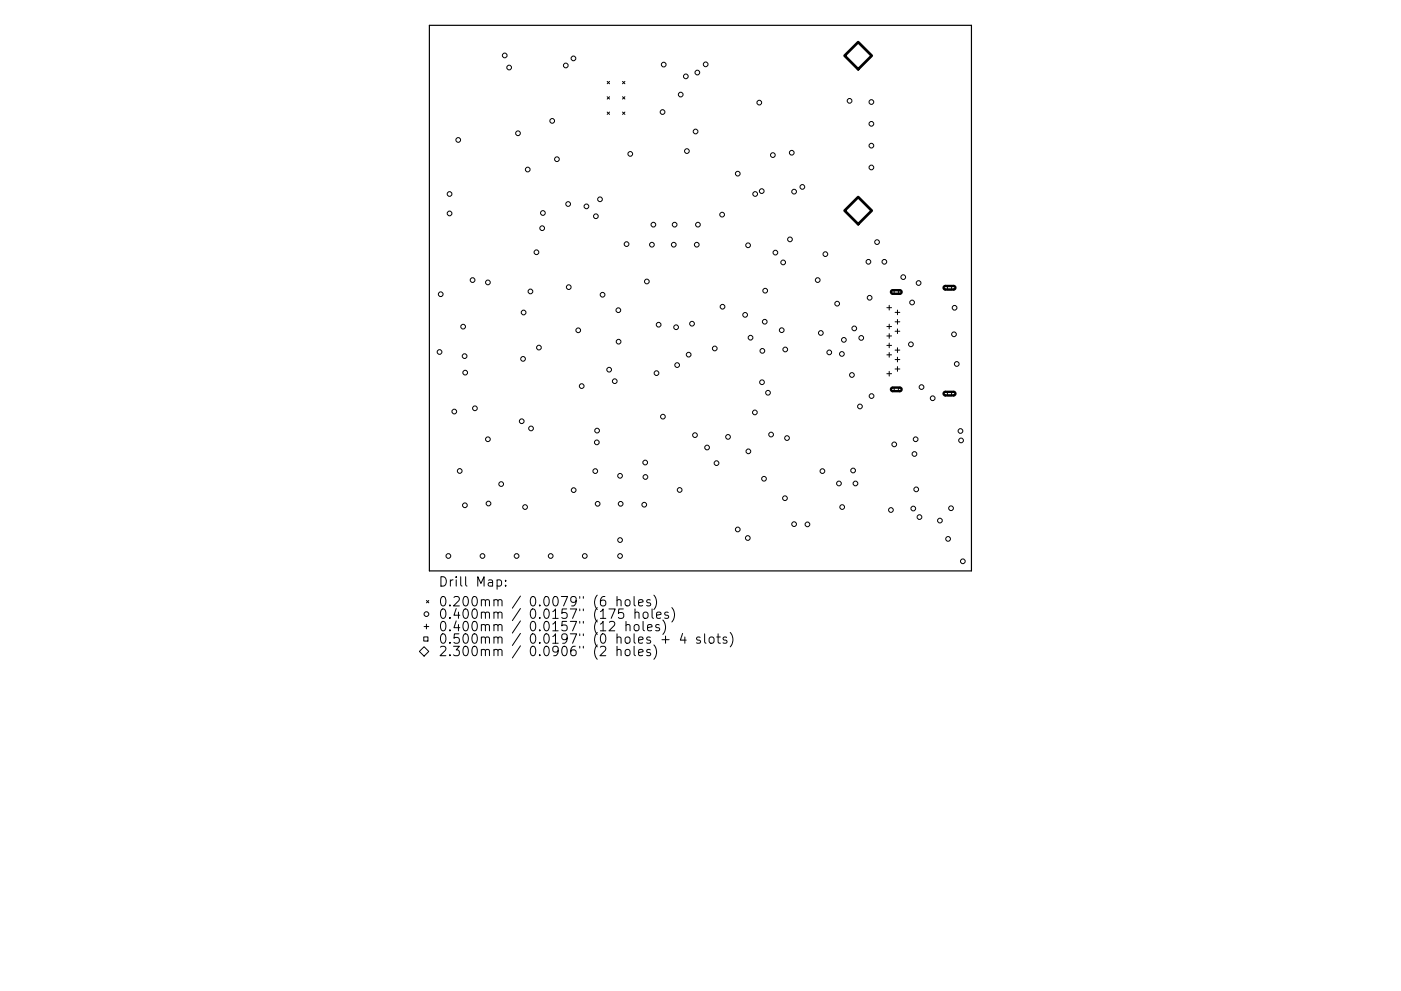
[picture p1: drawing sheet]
<svg xmlns="http://www.w3.org/2000/svg" width="297mm" height="210mm" viewBox="0 0 297 210" stroke-linecap="round" stroke-linejoin="round" font-family="sans-serif">
<defs><g id="words">
<g font-size="2.8">
<text x="92.9" y="124.5">Drill Map:</text>
<text x="92.9" y="128.7">0.200mm / 0.0079&quot; (6 holes)</text>
<text x="92.9" y="131.3">0.400mm / 0.0157&quot; (175 holes)</text>
<text x="92.9" y="133.9">0.400mm / 0.0157&quot; (12 holes)</text>
<text x="92.9" y="136.6">0.500mm / 0.0197&quot; (0 holes + 4 slots)</text>
<text x="92.9" y="139.2">2.300mm / 0.0906&quot; (2 holes)</text>
</g>
</g></defs>
<path d="M91 5.4h115v115.7h-115z" fill="none" stroke="#000" stroke-width=".25"/>
<g fill="none" stroke="#000" stroke-width=".21">
<path d="M128.7 17.3l.5 .5M129.2 17.3l-.5 .5M132 17.3l.5 .5M132.5 17.3l-.5 .5M128.7 20.5l.5 .5M128.7 23.8l.5 .5M129.2 20.5l-.5 .5M129.2 23.8l-.5 .5M132 20.5l.5 .5M132 23.8l.5 .5M132.5 20.5l-.5 .5M132.5 23.8l-.5 .5"/>
<path d="M188 65.3h1M188 69.3h1M188 71.3h1M188 73.3h1M188 75.3h1M188 79.3h1M188.5 64.8v1M188.5 68.8v1M188.5 70.8v1M188.5 72.8v1M188.5 74.8v1M188.5 78.8v1"/>
<path d="M189.6 61.5h.9v.9h-.9zM189.8 66.3h1M189.8 68.3h1M189.8 70.3h1M189.8 74.3h1M189.8 76.3h1M189.8 78.3h1M190.3 65.8v1M190.3 67.8v1M190.3 69.8v1M190.3 73.8v1M190.3 75.8v1"/>
<path d="M190.3 77.8v1M200.9 60.6h.9v.9h-.9zM189.6 82.2h.9v.9h-.9zM200.9 83.1h.9v.9h-.9zM88.9 138.2l1-1 1 1-1 1zM89.8 135.1h.9v.9h-.9zM89.9 132.9h1M90.4 127.4l.5 .5M90.4 132.4v1M90.9 127.4l-.5 .5M105.4 123.1l.6-.1 .3 .4v.6l-.1 .3h-.8M107.2 124.2v.2"/>
<path d="M107.2 123.1v.2M129.2 132l.3-.2 .7 .1a.54 .54 0 0 1 0 .8l-1.1 1.1h1.2M130.8 127.4l.3-.2 .5 .1 .1 1.3M130.8 138a.5 .5 0 0 1 .9 .1v1M130.8 126.6v2M130.8 137.1v2M132.2 129.2h-1l-.1 .9 .3-.1 .7 .1 .1 .2v.7l-.3 .2h-.5l-.3-.2M132.6 127.4l.3-.2a.54 .54 0 0 1 .7 .4v.6a.54 .54 0 0 1-.5 .4 .54 .54 0 0 1-.6-.4zM132.6 138a.54 .54 0 0 1 .6-.2 .54 .54 0 0 1 .4 .4v.5a.54 .54 0 0 1-.5 .4 .54 .54 0 0 1-.6-.4zM132.7 132.7a.5 .5 0 0 1 .9 .1v1M132.7 131.8v2M134.4 126.6v1.7l.3 .3"/>
<path d="M134.4 137.1v1.7l.3 .3M134.5 132.7a.54 .54 0 0 1 .6-.2 .54 .54 0 0 1 .4 .4v.6a.54 .54 0 0 1-.5 .4 .54 .54 0 0 1-.6-.4zM134.6 130.1a.5 .5 0 0 1 .9 0v1.1M134.6 129.2v2M135.4 127.9l.9-.2-.1-.4-.5-.1-.3 .3 .1 1h.7M135.4 138.5l.9-.2-.1-.4-.5-.1-.3 .3 .1 .9h.7M136.3 131.8v1.8l.3 .2M136.5 130a.54 .54 0 0 1 .9 .2v.6a.54 .54 0 0 1-.5 .4 .54 .54 0 0 1-.6-.4v-.6zM137.3 133.2l.9-.2v-.4l-.6-.1-.3 .3 .1 .9h.8M137.9 127.3l-.5-.1-.3 .3 .1 .3 .7 .2v.5h-.8M137.9 137.9l-.5-.1-.3 .3 .1 .3 .7 .1v.5h-.8M138.2 129.2v1.7l.3 .3"/>
<path d="M138.6 126.3a2.29 2.29 0 0 1 0 3M138.6 136.8a2.29 2.29 0 0 1 0 3.1M139.2 130.5l1-.2-.1-.3-.6-.1-.3 .2 .1 1h.8M139.8 132.6l-.5-.1-.3 .3 .1 .3 .7 .2v.4h-.8M140.3 135.7h1.6M140.5 131.6a2.29 2.29 0 0 1 0 3M141.1 135v1.5M141.7 130l-.5-.1-.3 .2 .1 .3 .7 .2v.5h-.8M142.4 128.9a2.29 2.29 0 0 1 0 3.1M144.7 134.4l-.5 1.4h1.3M145.2 135.1v1.4M148.4 135.2l-.4-.1-.3 .3 .1 .3 .6 .2v.5h-.7"/>
<path d="M149.4 134.5v1.7l.3 .3M150.4 135.3a.54 .54 0 0 1 .6-.2 .54 .54 0 0 1 .4 .4v.6a.54 .54 0 0 1-.5 .4 .54 .54 0 0 1-.6-.4zM152 135.1h.7M152.2 134.5v1.7l.1 .2 .4 .1M154.1 135.2l-.5-.1-.3 .3 .1 .3 .7 .2v.5h-.8M154.8 134.2a2.29 2.29 0 0 1 0 3"/>
<circle cx="107" cy="11.8" r=".5"/>
<circle cx="107.9" cy="14.3" r=".5"/>
<circle cx="120" cy="13.9" r=".5"/>
<circle cx="121.6" cy="12.4" r=".5"/>
<circle cx="140.7" cy="13.7" r=".5"/>
<circle cx="145.4" cy="16.2" r=".5"/>
<circle cx="147.9" cy="15.4" r=".5"/>
<circle cx="149.6" cy="13.7" r=".5"/>
<circle cx="97.2" cy="29.7" r=".5"/>
<circle cx="109.8" cy="28.3" r=".5"/>
<circle cx="111.9" cy="36" r=".5"/>
<circle cx="117.1" cy="25.6" r=".5"/>
<circle cx="118.1" cy="33.8" r=".5"/>
<circle cx="133.6" cy="32.7" r=".5"/>
<circle cx="140.5" cy="23.8" r=".5"/>
<circle cx="144.3" cy="20.1" r=".5"/>
<circle cx="145.6" cy="32.1" r=".5"/>
<circle cx="147.5" cy="27.9" r=".5"/>
<circle cx="156.4" cy="36.8" r=".5"/>
<circle cx="161" cy="21.8" r=".5"/>
<circle cx="163.9" cy="32.9" r=".5"/>
<circle cx="167.9" cy="32.4" r=".5"/>
<circle cx="170.1" cy="39.7" r=".5"/>
<circle cx="180.1" cy="21.4" r=".5"/>
<circle cx="184.8" cy="30.9" r=".5"/>
<circle cx="184.8" cy="26.3" r=".5"/>
<circle cx="184.8" cy="21.6" r=".5"/>
<circle cx="184.8" cy="35.5" r=".5"/>
<circle cx="95.3" cy="41.2" r=".5"/>
<circle cx="95.3" cy="45.3" r=".5"/>
<circle cx="100.2" cy="59.4" r=".5"/>
<circle cx="103.4" cy="59.9" r=".5"/>
<circle cx="113.7" cy="53.5" r=".5"/>
<circle cx="115" cy="48.4" r=".5"/>
<circle cx="115.1" cy="45.2" r=".5"/>
<circle cx="120.5" cy="43.3" r=".5"/>
<circle cx="124.3" cy="43.8" r=".5"/>
<circle cx="126.3" cy="45.9" r=".5"/>
<circle cx="127.2" cy="42.3" r=".5"/>
<circle cx="132.8" cy="51.8" r=".5"/>
<circle cx="137.1" cy="59.7" r=".5"/>
<circle cx="138.2" cy="51.9" r=".5"/>
<circle cx="138.5" cy="47.7" r=".5"/>
<circle cx="142.8" cy="51.9" r=".5"/>
<circle cx="143" cy="47.7" r=".5"/>
<circle cx="147.7" cy="51.9" r=".5"/>
<circle cx="148" cy="47.7" r=".5"/>
<circle cx="153.1" cy="45.5" r=".5"/>
<circle cx="158.6" cy="52" r=".5"/>
<circle cx="160.1" cy="41.2" r=".5"/>
<circle cx="161.5" cy="40.5" r=".5"/>
<circle cx="164.4" cy="53.6" r=".5"/>
<circle cx="166" cy="55.7" r=".5"/>
<circle cx="167.5" cy="50.8" r=".5"/>
<circle cx="168.4" cy="40.7" r=".5"/>
<circle cx="173.4" cy="59.4" r=".5"/>
<circle cx="175" cy="53.9" r=".5"/>
<circle cx="184.1" cy="55.5" r=".5"/>
<circle cx="186" cy="51.4" r=".5"/>
<circle cx="187.5" cy="55.5" r=".5"/>
<circle cx="191.5" cy="58.8" r=".5"/>
<circle cx="93.2" cy="74.7" r=".5"/>
<circle cx="93.4" cy="62.4" r=".5"/>
<circle cx="98.2" cy="69.3" r=".5"/>
<circle cx="98.5" cy="75.6" r=".5"/>
<circle cx="98.6" cy="79.1" r=".5"/>
<circle cx="110.9" cy="76.1" r=".5"/>
<circle cx="111" cy="66.3" r=".5"/>
<circle cx="112.5" cy="61.8" r=".5"/>
<circle cx="114.3" cy="73.7" r=".5"/>
<circle cx="120.6" cy="60.9" r=".5"/>
<circle cx="122.6" cy="70.1" r=".5"/>
<circle cx="127.8" cy="62.5" r=".5"/>
<circle cx="129.1" cy="78.4" r=".5"/>
<circle cx="131.1" cy="65.8" r=".5"/>
<circle cx="131.2" cy="72.5" r=".5"/>
<circle cx="139.2" cy="79.2" r=".5"/>
<circle cx="139.6" cy="68.9" r=".5"/>
<circle cx="143.3" cy="69.4" r=".5"/>
<circle cx="143.6" cy="77.5" r=".5"/>
<circle cx="146" cy="75.2" r=".5"/>
<circle cx="146.7" cy="68.7" r=".5"/>
<circle cx="151.5" cy="73.9" r=".5"/>
<circle cx="153.2" cy="65.1" r=".5"/>
<circle cx="158" cy="66.8" r=".5"/>
<circle cx="159.1" cy="71.6" r=".5"/>
<circle cx="161.6" cy="74.4" r=".5"/>
<circle cx="162.1" cy="68.3" r=".5"/>
<circle cx="162.2" cy="61.7" r=".5"/>
<circle cx="165.7" cy="70.1" r=".5"/>
<circle cx="166.5" cy="74.1" r=".5"/>
<circle cx="174" cy="70.6" r=".5"/>
<circle cx="175.8" cy="74.8" r=".5"/>
<circle cx="177.5" cy="64.4" r=".5"/>
<circle cx="178.5" cy="75.1" r=".5"/>
<circle cx="178.9" cy="72.1" r=".5"/>
<circle cx="180.6" cy="79.6" r=".5"/>
<circle cx="181.1" cy="69.7" r=".5"/>
<circle cx="182.6" cy="71.7" r=".5"/>
<circle cx="184.4" cy="63.2" r=".5"/>
<circle cx="193.1" cy="73.1" r=".5"/>
<circle cx="193.4" cy="64.2" r=".5"/>
<circle cx="194.8" cy="60" r=".5"/>
<circle cx="202.3" cy="70.9" r=".5"/>
<circle cx="202.4" cy="65.3" r=".5"/>
<circle cx="202.8" cy="77.2" r=".5"/>
<circle cx="96.3" cy="87.3" r=".5"/>
<circle cx="97.5" cy="99.9" r=".5"/>
<circle cx="100.7" cy="86.6" r=".5"/>
<circle cx="103.4" cy="93.2" r=".5"/>
<circle cx="110.6" cy="89.4" r=".5"/>
<circle cx="112.6" cy="90.9" r=".5"/>
<circle cx="123.3" cy="81.9" r=".5"/>
<circle cx="126.2" cy="100" r=".5"/>
<circle cx="126.5" cy="93.9" r=".5"/>
<circle cx="126.6" cy="91.4" r=".5"/>
<circle cx="130.3" cy="80.9" r=".5"/>
<circle cx="136.8" cy="98.1" r=".5"/>
<circle cx="140.6" cy="88.4" r=".5"/>
<circle cx="147.4" cy="92.3" r=".5"/>
<circle cx="149.9" cy="94.9" r=".5"/>
<circle cx="151.9" cy="98.3" r=".5"/>
<circle cx="154.4" cy="92.7" r=".5"/>
<circle cx="158.7" cy="95.8" r=".5"/>
<circle cx="160" cy="87.5" r=".5"/>
<circle cx="161.6" cy="81.1" r=".5"/>
<circle cx="162.8" cy="83.3" r=".5"/>
<circle cx="163.5" cy="92.2" r=".5"/>
<circle cx="166.9" cy="92.9" r=".5"/>
<circle cx="174.4" cy="100" r=".5"/>
<circle cx="180.9" cy="99.8" r=".5"/>
<circle cx="182.3" cy="86.2" r=".5"/>
<circle cx="184.8" cy="84" r=".5"/>
<circle cx="189.6" cy="94.3" r=".5"/>
<circle cx="193.9" cy="96.3" r=".5"/>
<circle cx="194.1" cy="93.2" r=".5"/>
<circle cx="195.4" cy="82.1" r=".5"/>
<circle cx="197.7" cy="84.5" r=".5"/>
<circle cx="203.6" cy="91.4" r=".5"/>
<circle cx="203.8" cy="93.4" r=".5"/>
<circle cx="95.1" cy="118" r=".5"/>
<circle cx="98.6" cy="107.2" r=".5"/>
<circle cx="102.3" cy="118" r=".5"/>
<circle cx="103.6" cy="106.8" r=".5"/>
<circle cx="106.3" cy="102.7" r=".5"/>
<circle cx="109.5" cy="118" r=".5"/>
<circle cx="111.3" cy="107.6" r=".5"/>
<circle cx="116.8" cy="118" r=".5"/>
<circle cx="121.6" cy="104" r=".5"/>
<circle cx="124" cy="118" r=".5"/>
<circle cx="126.7" cy="106.9" r=".5"/>
<circle cx="131.5" cy="118" r=".5"/>
<circle cx="131.5" cy="114.6" r=".5"/>
<circle cx="131.5" cy="101" r=".5"/>
<circle cx="131.6" cy="106.9" r=".5"/>
<circle cx="136.6" cy="107.1" r=".5"/>
<circle cx="136.8" cy="101.2" r=".5"/>
<circle cx="144.1" cy="104" r=".5"/>
<circle cx="156.4" cy="112.3" r=".5"/>
<circle cx="158.5" cy="114.1" r=".5"/>
<circle cx="162" cy="101.6" r=".5"/>
<circle cx="166.4" cy="105.7" r=".5"/>
<circle cx="168.4" cy="111.2" r=".5"/>
<circle cx="171.2" cy="111.3" r=".5"/>
<circle cx="177.9" cy="102.6" r=".5"/>
<circle cx="178.6" cy="107.6" r=".5"/>
<circle cx="181.4" cy="102.6" r=".5"/>
<circle cx="188.9" cy="108.2" r=".5"/>
<circle cx="193.6" cy="107.9" r=".5"/>
<circle cx="194.3" cy="103.8" r=".5"/>
<circle cx="194.9" cy="109.7" r=".5"/>
<circle cx="199.3" cy="110.4" r=".5"/>
<circle cx="201" cy="114.3" r=".5"/>
<circle cx="201.6" cy="107.8" r=".5"/>
<circle cx="204.1" cy="119.1" r=".5"/>
<circle cx="90.4" cy="130.3" r=".5"/>
</g>
<path d="M189 61.7l1.8-.1 .3 .1v.3l-.3 .3h-1.6l-.3-.3zM200.2 60.8l2-.1 .3 .1 .1 .3-.3 .3h-1.9l-.3-.2zM189 82.3l1.8-.1 .3 .2v.3l-.3 .3h-1.6l-.3-.3zM200.2 83.2l2-.1 .3 .2 .1 .2-.3 .4h-1.9l-.3-.3z" fill="none" stroke="#000" stroke-width=".5"/>
<path d="M179.1 11.8l2.8-2.9 2.9 2.9-2.9 2.9zM179.1 44.7l2.8-2.9 2.9 2.9-2.9 2.9z" fill="none" stroke="#000" stroke-width=".58"/>
<use href="#words"/>
</svg>
